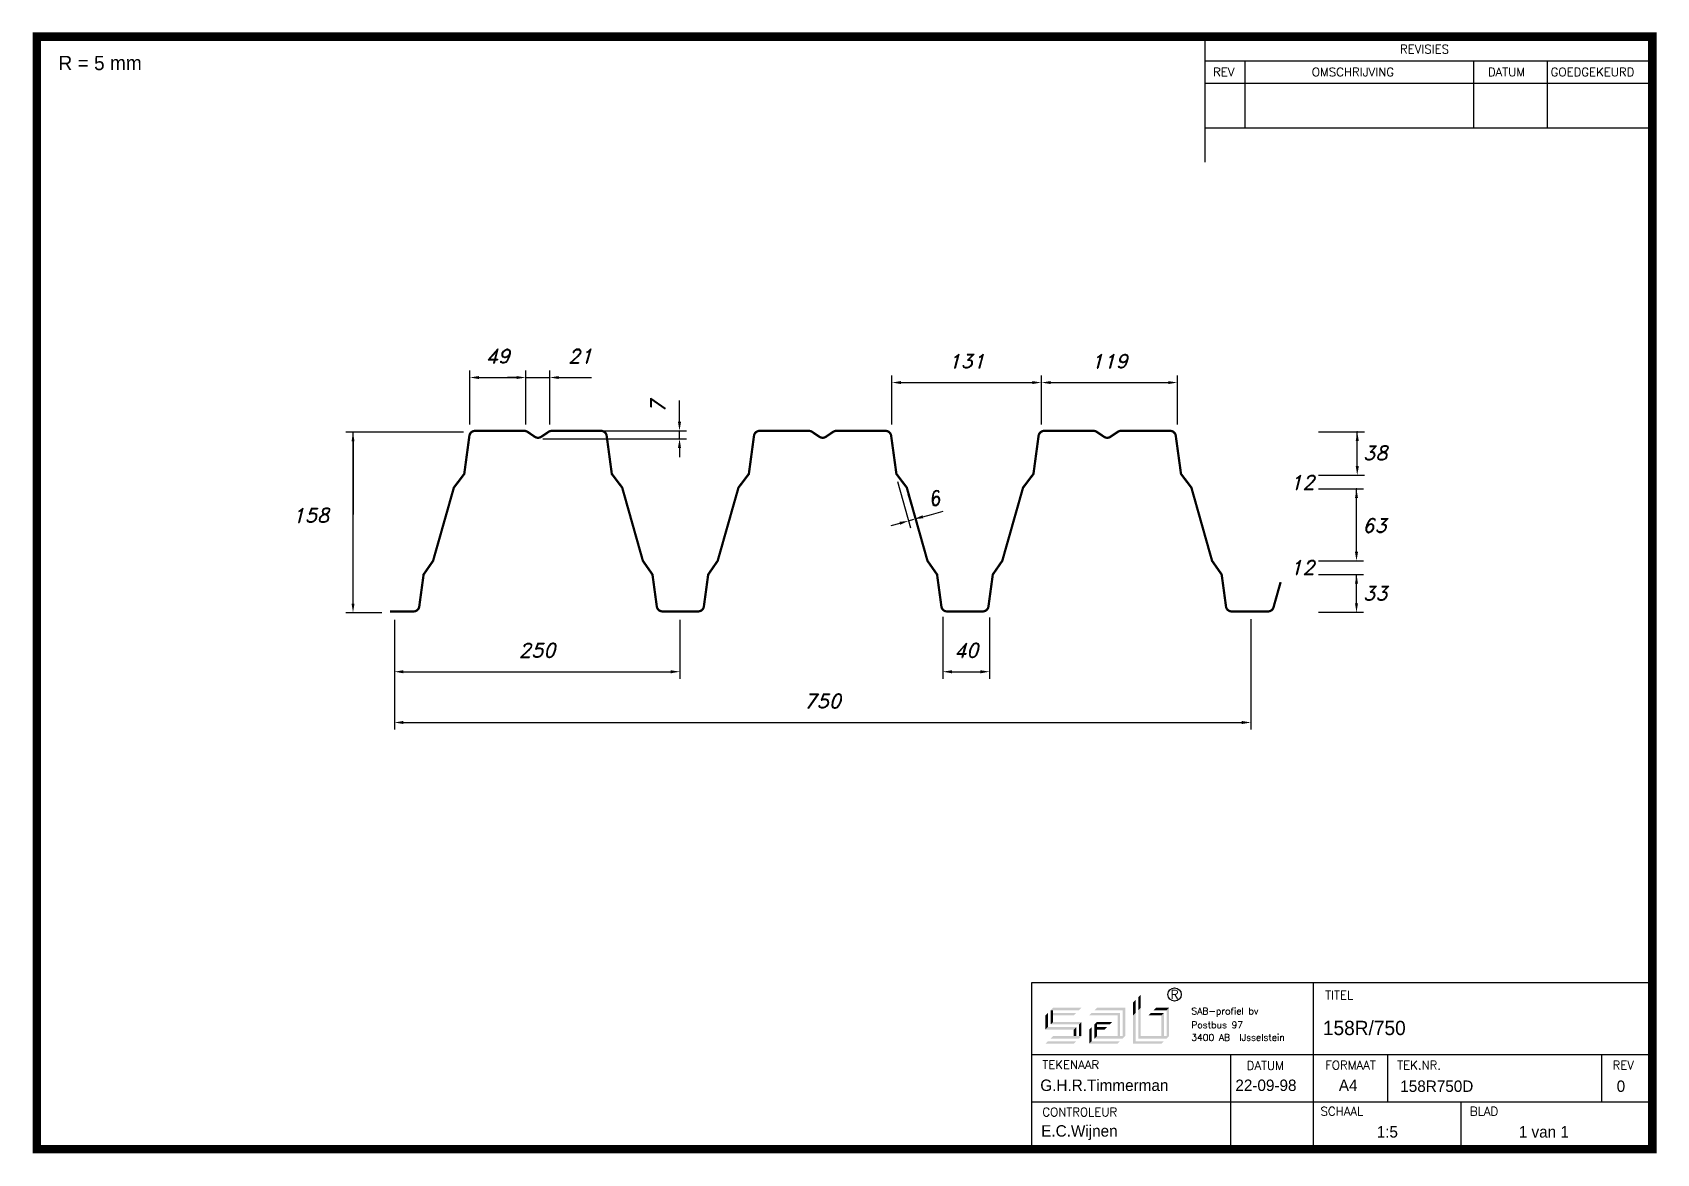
# Paper-space layout 'Layout1' of a CAD drawing. Extents: x -28 to 1394, y 9 to 991.
import ezdxf
from ezdxf.enums import TextEntityAlignment as Align

# ---------------------------------------------------------------- set-up
doc = ezdxf.new("R2010")
doc.units = 0
doc.header["$MEASUREMENT"] = 0
doc.layers.get('0').update_dxf_attribs({"linetype": 'CONTINUOUS'})
doc.layers.get('DEFPOINTS').update_dxf_attribs({"linetype": 'CONTINUOUS'})
for name, color, linetype in [('1', 7, 'CONTINUOUS'), ('KADER', 7, 'CONTINUOUS'), ('TEKENING', 7, 'CONTINUOUS')]:
    doc.layers.add(name, color=color, linetype=linetype)
doc.styles.add('ADESK2', font='romans')
doc.styles.add('ROMAND', font='romand')
doc.styles.add('ROMANS', font='romans', dxfattribs={"height": 4})
doc.styles.get("Standard").update_dxf_attribs({"font": 'unvr56w.ttf'})

# ---------------------------------------------------------------- blocks, each defined once
blk = doc.blocks.new('SABKADER')
for p, q in [((150.23, 42.44), (258.89, 42.44)), ((150.23, 13.24), (150.23, 42.44)), ((199.58, 13.24), (199.58, 42.44)), ((150.23, 29.84), (258.89, 29.84)), ((185, 29.84), (185, 13.24)), ((212.57, 21.54), (212.57, 29.84)), ((250.08, 21.54), (250.08, 29.84)), ((150.23, 21.54), (196.59, 21.54)), ((196.59, 21.54), (258.89, 21.54))]:
    blk.add_line(p, q)
at = {"const_width": 1.5}
blk.add_lwpolyline([(-24.02, 208.07), (-24.02, 13.24), (-6.02, 13.24), (258.89, 13.24), (258.89, 208.07), (-6.02, 208.07)], close=True, dxfattribs=at)
for points in [[(180.56, 208.07), (180.56, 186.08)], [(180.56, 203.85), (258.89, 203.85)], [(187.56, 203.85), (187.56, 192.08)], [(227.56, 203.85), (227.56, 192.08)], [(240.56, 192.08), (240.56, 203.85)], [(258.89, 199.85), (180.56, 199.85)], [(258.89, 192.08), (180.56, 192.08)], [(225.4, 13.24), (225.4, 21.54)]]:
    blk.add_lwpolyline(points)
at = {"layer": 'KADER', "color": 7, "linetype": 'CONTINUOUS'}
for points in [[(168.86, 37.56), (168.86, 39.82), (169.31, 38.01), (169.31, 40.27)], [(168.86, 37.56), (168.86, 39.82), (169.31, 38.01), (169.31, 40.27)], [(152.61, 34.18), (153.06, 34.63), (152.61, 36.66), (153.06, 37.11)], [(152.61, 34.18), (153.06, 34.63), (152.61, 36.66), (153.06, 37.11)], [(153.51, 37.56), (153.97, 38.01), (158.48, 37.56), (158.93, 38.01)], [(153.51, 37.56), (153.97, 38.01), (158.48, 37.56), (158.93, 38.01)], [(153.51, 37.56), (153.97, 38.01), (158.48, 37.56), (158.93, 38.01)], [(153.51, 37.56), (153.97, 38.01), (158.48, 37.56), (158.93, 38.01)], [(153.51, 37.56), (153.97, 37.56), (153.51, 35.08), (153.97, 35.53)], [(153.51, 37.56), (153.97, 37.56), (153.51, 35.08), (153.97, 35.53)], [(153.97, 37.11), (158.03, 37.11), (153.97, 36.66), (157.58, 36.66)], [(153.97, 37.11), (158.03, 37.11), (153.97, 36.66), (157.58, 36.66)], [(160.28, 36.66), (160.73, 37.11), (165.25, 36.66), (165.7, 37.11)], [(160.28, 36.66), (160.73, 37.11), (165.25, 36.66), (165.7, 37.11)], [(161.19, 37.56), (161.64, 38.01), (166.15, 37.56), (166.6, 38.01)], [(161.19, 37.56), (161.64, 38.01), (166.15, 37.56), (166.6, 38.01)], [(165.7, 37.11), (165.7, 33.05), (165.25, 36.66), (165.25, 33.05)], [(165.7, 37.11), (165.7, 33.05), (165.25, 36.66), (165.25, 33.05)], [(166.6, 38.01), (166.6, 33.05), (166.15, 37.56), (166.15, 33.05)], [(166.6, 38.01), (166.6, 33.05), (166.15, 37.56), (166.15, 33.05)], [(167.95, 36.66), (167.95, 38.92), (168.4, 37.11), (168.4, 39.37)], [(167.95, 36.66), (167.95, 38.92), (168.4, 37.11), (168.4, 39.37)], [(167.95, 31.7), (168.4, 32.15), (167.95, 36.66), (168.4, 37.11)], [(167.95, 31.7), (168.4, 32.15), (167.95, 36.66), (168.4, 37.11)], [(168.86, 32.6), (169.31, 33.05), (168.86, 37.56), (169.31, 38.01)], [(168.86, 32.6), (169.31, 33.05), (168.86, 37.56), (169.31, 38.01)], [(173.37, 37.11), (171.11, 37.11), (172.92, 36.66), (170.66, 36.66)], [(173.37, 37.11), (171.11, 37.11), (172.92, 36.66), (170.66, 36.66)], [(174.27, 38.01), (172.01, 38.01), (173.82, 37.56), (171.56, 37.56)], [(174.27, 38.01), (172.01, 38.01), (173.82, 37.56), (171.56, 37.56)], [(173.37, 37.11), (173.37, 33.05), (172.92, 36.66), (172.92, 33.05)], [(173.37, 37.11), (173.37, 33.05), (172.92, 36.66), (172.92, 33.05)], [(174.27, 38.01), (174.27, 33.05), (173.82, 37.56), (173.82, 33.05)], [(174.27, 38.01), (174.27, 33.05), (173.82, 37.56), (173.82, 33.05)], [(152.61, 34.18), (153.06, 34.63), (157.58, 34.18), (158.03, 34.63)], [(152.61, 34.18), (153.06, 34.63), (157.58, 34.18), (158.03, 34.63)], [(153.51, 35.08), (153.97, 35.53), (158.48, 35.08), (158.93, 35.53)], [(153.51, 35.08), (153.97, 35.53), (158.48, 35.08), (158.93, 35.53)], [(157.58, 34.18), (158.03, 34.63), (157.58, 33.05), (158.03, 33.05)], [(157.58, 34.18), (158.03, 34.63), (157.58, 33.05), (158.03, 33.05)], [(158.93, 35.53), (158.48, 35.08), (158.93, 33.05), (158.48, 33.05)], [(158.93, 35.53), (158.48, 35.08), (158.93, 33.05), (158.48, 33.05)], [(160.28, 31.7), (160.28, 34.18), (160.73, 32.15), (160.73, 34.63)], [(160.28, 31.7), (160.28, 34.18), (160.73, 32.15), (160.73, 34.63)], [(161.64, 33.05), (161.64, 35.53), (161.19, 32.6), (161.19, 35.08)], [(161.64, 33.05), (161.64, 35.53), (161.19, 32.6), (161.19, 35.08)], [(161.64, 35.53), (164.34, 35.53), (161.64, 35.08), (163.89, 35.08)], [(161.64, 35.53), (164.34, 35.53), (161.64, 35.08), (163.89, 35.08)], [(161.64, 34.63), (163.44, 34.63), (161.64, 34.18), (162.99, 34.18)], [(161.64, 34.63), (163.44, 34.63), (161.64, 34.18), (162.99, 34.18)], [(152.61, 31.7), (153.06, 32.15), (157.58, 31.7), (158.03, 32.15)], [(152.61, 31.7), (153.06, 32.15), (157.58, 31.7), (158.03, 32.15)], [(153.51, 32.6), (153.97, 33.05), (158.48, 32.6), (158.93, 33.05)], [(153.51, 32.6), (153.97, 33.05), (158.48, 32.6), (158.93, 33.05)], [(160.28, 31.7), (160.73, 32.15), (165.25, 31.7), (165.7, 32.15)], [(160.28, 31.7), (160.73, 32.15), (165.25, 31.7), (165.7, 32.15)], [(161.19, 32.6), (161.64, 33.05), (166.15, 32.6), (166.6, 33.05)], [(161.19, 32.6), (161.64, 33.05), (166.15, 32.6), (166.6, 33.05)], [(167.95, 31.7), (168.4, 32.15), (172.92, 31.7), (173.37, 32.15)], [(167.95, 31.7), (168.4, 32.15), (172.92, 31.7), (173.37, 32.15)], [(169.31, 33.05), (174.27, 33.05), (168.86, 32.6), (173.82, 32.6)], [(169.31, 33.05), (174.27, 33.05), (168.86, 32.6), (173.82, 32.6)]]:
    blk.add_solid(points, dxfattribs=at)
at = {"layer": 'TEKENING', "linetype": 'CONTINUOUS'}
blk.add_circle((175.24, 40.33), 1.16, dxfattribs=at)
blk.add_circle((175.24, 40.33), 1.16, dxfattribs=at)
at = {"style": 'ADESK2'}
for s, height, p in [('REVISIES', 1.507, (214.7, 205.14)), ('REV', 1.507, (181.97, 201.14)), ('OMSCHRIJVING', 1.5069, (199.27, 201.14)), ('DATUM', 1.507, (230.1, 201.14)), ('GOEDGEKEURD', 1.5069, (241.1, 201.14)), ('TITEL', 1.507, (201.61, 39.47)), ('TEKENAAR', 1.507, (152.08, 27.29)), ('DATUM', 1.507, (187.86, 27.14)), ('FORMAAT', 1.507, (201.61, 27.2)), ('TEK.NR.', 1.507, (214.22, 27.2)), ('REV', 1.507, (251.94, 27.2)), ('CONTROLEUR', 1.507, (152.08, 18.99)), ('SCHAAL', 1.507, (200.79, 19.12)), ('BLAD', 1.507, (226.94, 19.12))]:
    blk.add_text(s, height=height, dxfattribs=at).set_placement(p)
at = {"linetype": 'CONTINUOUS'}
for s, height, style, p in [('R', 1.54, 'ROMAND', (174.54, 39.55)), ('R', 1.54, 'ROMAND', (174.54, 39.55)), ('SAB-profiel bv', 1.1764, 'ROMAND', (178.18, 36.83)), ('SAB-profiel bv', 1.1764, 'ROMAND', (178.18, 36.83)), ('Postbus 97', 1.176, 'ROMANS', (178.15, 34.42)), ('Postbus 97', 1.176, 'ROMANS', (178.15, 34.42)), ('3400 AB  IJsselstein', 1.1764, 'ROMANS', (178.15, 32.22)), ('3400 AB  IJsselstein', 1.1764, 'ROMANS', (178.15, 32.22))]:
    blk.add_text(s, height=height, dxfattribs=dict(at, style=style)).set_placement(p)
for tag, p, height in [('TITEL', (201.21, 33.22), 2.5), ('DATUM', (185.88, 23.43), 2), ('TEK.NR.', (214.76, 23.27), 2)]:
    blk.add_attdef(tag, p, '', height=height)
at = {"flags": 8}
for tag, p in [('TEKENAAR', (151.72, 23.43)), ('FORMAAT', (204, 23.43)), ('REV', (252.66, 23.27)), ('CONTROLEUR', (151.88, 15.44)), ('SCHAAL', (210.63, 15.27)), ('BLAD', (235.51, 15.27))]:
    blk.add_attdef(tag, p, '', height=2, dxfattribs=at)
blk = doc.blocks.new('A$C1F8A05FD')
blk.add_text('R = 5 mm', height=12.5).set_placement((1.8, 5.3))
blk = doc.blocks.new('A$C5A2024D3')
at = {"layer": '1', "color": 7, "linetype": 'CONTINUOUS', "const_width": 2}
blk.add_lwpolyline([(779.8, 133.5), (773.6, 155.5, 0.335767), (768.8, 159.1), (736.9, 159.1, 0.375196), (732, 154.8), (728.2, 126.8), (719.8, 114.8), (701.7, 50.7), (692.6, 38.7), (688, 5.3, -0.375115), (683.1, 1), (640.1, 1, -0.148069), (637.3, 1.8), (630.8, 6.2, 0.302776), (625.2, 6.2), (618.7, 1.8, -0.148069), (615.9, 1), (572.9, 1, -0.375115), (567.9, 5.3), (563.4, 38.7), (554.3, 50.7), (536.1, 114.8), (527.8, 126.8), (524, 154.8, 0.375196), (519, 159.1), (487.7, 159.1, 0.375196), (482.8, 154.8), (479, 126.8), (470.6, 114.8), (452.5, 50.7), (443.4, 38.7), (438.8, 5.3, -0.375115), (433.9, 1), (390.9, 1, -0.148069), (388.1, 1.8), (381.6, 6.2, 0.302776), (376, 6.2), (369.5, 1.8, -0.148069), (366.7, 1), (323.7, 1, -0.375115), (318.7, 5.3), (314.2, 38.7), (305.1, 50.7), (286.9, 114.8), (278.6, 126.8), (274.8, 154.8, 0.375196), (269.8, 159.1), (254.2, 159.1), (238.6, 159.1, 0.375196), (233.6, 154.8), (229.8, 126.8), (221.4, 114.8), (203.3, 50.7), (194.2, 38.7), (189.7, 5.3, -0.375115), (184.7, 1), (141.7, 1, -0.148069), (138.9, 1.8), (132.4, 6.2, 0.302776), (126.8, 6.2), (120.3, 1.8, -0.148069), (117.5, 1), (74.5, 1, -0.375115), (69.5, 5.3), (65, 38.7), (55.9, 50.7), (37.7, 114.8), (29.4, 126.8), (25.6, 154.8, 0.375196), (20.6, 159.1), (0, 159.1)], format="xyb", dxfattribs=at)

psp = doc.layouts.get("Layout1")

# ---------------------------------------------------------------- linework, layer by layer
at = {"color": 0, "linetype": 'BYBLOCK'}
for p, q in [((355.1, 647.8), (355.1, 695.2)), ((363.1, 689), (396.1, 689)), ((396.1, 689), (388.1, 689)), ((404.1, 654.1), (404.1, 695.2)), ((404.1, 647.8), (404.1, 695.2)), ((404.1, 689), (425.1, 689)), ((425.1, 647.8), (425.1, 695.2)), ((433.1, 689), (441.1, 689)), ((441.1, 689), (461.8, 689)), ((724.7, 647.8), (724.7, 690.9)), ((732.7, 684.6), (847.7, 684.6)), ((855.7, 654.1), (855.7, 690.9)), ((855.7, 647.8), (855.7, 690.9)), ((863.7, 684.6), (966.7, 684.6)), ((974.7, 647.8), (974.7, 690.9)), ((538.8, 658.3), (538.8, 668.8)), ((538.8, 650.3), (538.8, 658.3)), ((349.7, 641.1), (246.6, 641.1)), ((252.9, 491.1), (252.9, 641.1)), ((469.3, 642.3), (545, 642.3)), ((538.8, 635.3), (538.8, 642.3)), ((252.9, 633.1), (252.9, 569)), ((419.2, 635.3), (545, 635.3)), ((538.8, 627.3), (538.8, 619.3)), ((729.6, 597.9), (741, 557.5)), ((738.8, 587.2), (746.8, 559.1)), ((751.8, 567.1), (759.5, 569.2)), ((759.5, 569.2), (769.6, 572.1)), ((731.6, 561.3), (723.9, 559.2)), ((739.3, 563.5), (744.1, 564.9)), ((278.2, 483.1), (246.6, 483.1)), ((289.1, 476.9), (289.1, 425.1)), ((289.1, 470.6), (289.1, 380.7)), ((539.1, 476.9), (539.1, 425.1)), ((769.3, 479.6), (769.3, 425.1)), ((810.3, 479), (810.3, 425.1)), ((1039.1, 477.5), (1039.1, 380.7)), ((297.1, 431.4), (531.1, 431.4)), ((777.3, 431.4), (802.3, 431.4)), ((297.1, 386.9), (1031.1, 386.9))]:
    psp.add_line(p, q, dxfattribs=at)
at = {"color": 7, "linetype": 'CONTINUOUS'}
for p, q in [((1098.4, 641.4), (1138.5, 641.4)), ((1132.2, 611.4), (1132.2, 641.4)), ((1098.4, 603.4), (1138.5, 603.4)), ((1098.4, 591.4), (1137.8, 591.4)), ((1131.6, 536.4), (1131.6, 591.4)), ((1098.4, 528.4), (1137.8, 528.4)), ((1098.4, 516.4), (1137.8, 516.4)), ((1131.6, 491.4), (1131.6, 516.4)), ((1098.4, 483.4), (1137.8, 483.4))]:
    psp.add_line(p, q, dxfattribs=at)
for p in [(1132.2, 641.4), (1131.6, 591.4), (1131.6, 483.4)]:
    psp.add_point(p, dxfattribs=at)
at = {"color": 0, "linetype": 'BYBLOCK'}
for points in [[(363.1, 690.3), (363.1, 687.7), (355.1, 689)], [(396.1, 690.3), (396.1, 687.7), (404.1, 689)], [(396.1, 690.3), (396.1, 687.7), (404.1, 689)], [(433.1, 690.3), (433.1, 687.7), (425.1, 689)], [(732.7, 685.9), (732.7, 683.3), (724.7, 684.6)], [(847.7, 685.9), (847.7, 683.3), (855.7, 684.6)], [(863.7, 685.9), (863.7, 683.3), (855.7, 684.6)], [(966.7, 685.9), (966.7, 683.3), (974.7, 684.6)], [(251.6, 633.1), (254.2, 633.1), (252.9, 641.1)], [(537.4, 650.3), (540.1, 650.3), (538.8, 642.3)], [(537.4, 627.3), (540.1, 627.3), (538.8, 635.3)], [(731.3, 562.6), (732, 560.1), (739.3, 563.5)], [(751.5, 568.4), (752.2, 565.8), (744.1, 564.9)], [(251.6, 491.1), (254.2, 491.1), (252.9, 483.1)], [(297.1, 432.7), (297.1, 430), (289.1, 431.4)], [(531.1, 432.7), (531.1, 430), (539.1, 431.4)], [(777.3, 432.7), (777.3, 430), (769.3, 431.4)], [(802.3, 432.7), (802.3, 430), (810.3, 431.4)], [(297.1, 388.3), (297.1, 385.6), (289.1, 386.9)], [(1031.1, 388.3), (1031.1, 385.6), (1039.1, 386.9)]]:
    psp.add_solid(points, dxfattribs=at)
at = {"color": 7, "linetype": 'CONTINUOUS'}
for points in [[(1130.9, 633.4), (1133.6, 633.4), (1132.2, 641.4)], [(1130.9, 611.4), (1133.6, 611.4), (1132.2, 603.4)], [(1130.2, 583.4), (1132.9, 583.4), (1131.6, 591.4)], [(1130.2, 536.4), (1132.9, 536.4), (1131.6, 528.4)], [(1130.2, 508.4), (1132.9, 508.4), (1131.6, 516.4)], [(1130.2, 491.4), (1132.9, 491.4), (1131.6, 483.4)]]:
    psp.add_solid(points, dxfattribs=at)
at = {"layer": 'DEFPOINTS', "color": 0, "linetype": 'BYBLOCK'}
for p in [(404.1, 689), (425.1, 689), (855.7, 684.6), (974.7, 684.6), (355.1, 641.6), (355.9, 641.1), (404.1, 647.8), (404.1, 641.6), (425.1, 642.3), (425.1, 641.6), (538.8, 642.3), (855.7, 647.8), (412.9, 635.3), (744.1, 564.9), (252.9, 483.1), (284.5, 483.1), (289.1, 483.1), (289.1, 476.9), (539.1, 483.1), (539.1, 431.4), (810.3, 431.4), (1039.1, 386.9)]:
    psp.add_point(p, dxfattribs=at)

# ---------------------------------------------------------------- block references
at = {"xscale": 5, "yscale": 5, "zscale": 5}
psp.add_blockref('SABKADER', (96.1, -52.9), dxfattribs=at).add_auto_attribs({'TEKENAAR': 'G.H.R.Timmerman', 'CONTROLEUR': 'E.C.Wijnen', 'DATUM': '22-09-98', 'TITEL': '158R/750', 'FORMAAT': 'A4', 'TEK.NR.': '158R750D', 'REV': '0', 'SCHAAL': '1:5', 'BLAD': '1 van 1'})
psp.add_blockref('A$C1F8A05FD', (-6.8, 952.9))
at = {"xscale": -1, "rotation": 180}
psp.add_blockref('A$C5A2024D3', (285.3, 643.3), dxfattribs=at)

# ---------------------------------------------------------------- texts
at = {"color": 0, "linetype": 'BYBLOCK', "style": 'ROMAND', "oblique": 15}
for s, p in [('49', (379.6, 701.5)), ('21', (451.8, 701.5)), ('131', (790.2, 697.1)), ('119', (915.2, 697.1)), ('158', (215.9, 562.1)), ('250', (414.1, 443.9)), ('40', (789.8, 443.9)), ('750', (664.1, 399.4))]:
    psp.add_text(s, height=12.5, dxfattribs=at).set_placement(p, align=Align.CENTER)
psp.add_text('7', height=12.5, rotation=90, dxfattribs=at).set_placement((526.3, 663.8), align=Align.CENTER)
at = {"color": 7, "linetype": 'CONTINUOUS', "style": 'ROMAND', "oblique": 15}
for s, p in [('38', (1148, 622.9)), ('12', (1084.1, 597.3)), ('63', (1147.3, 559.4)), ('12', (1084.1, 522.7)), ('33', (1148, 500.1))]:
    psp.add_text(s, height=12.5, dxfattribs=at).set_placement(p, align=Align.MIDDLE)
at = {"color": 0, "linetype": 'BYBLOCK', "style": 'ROMAND', "oblique": 15}
psp.add_text('6', height=12.5, rotation=15.8046, dxfattribs=at).set_placement((761.5, 582.8), align=Align.MIDDLE)

doc.saveas('drawing.dxf')
